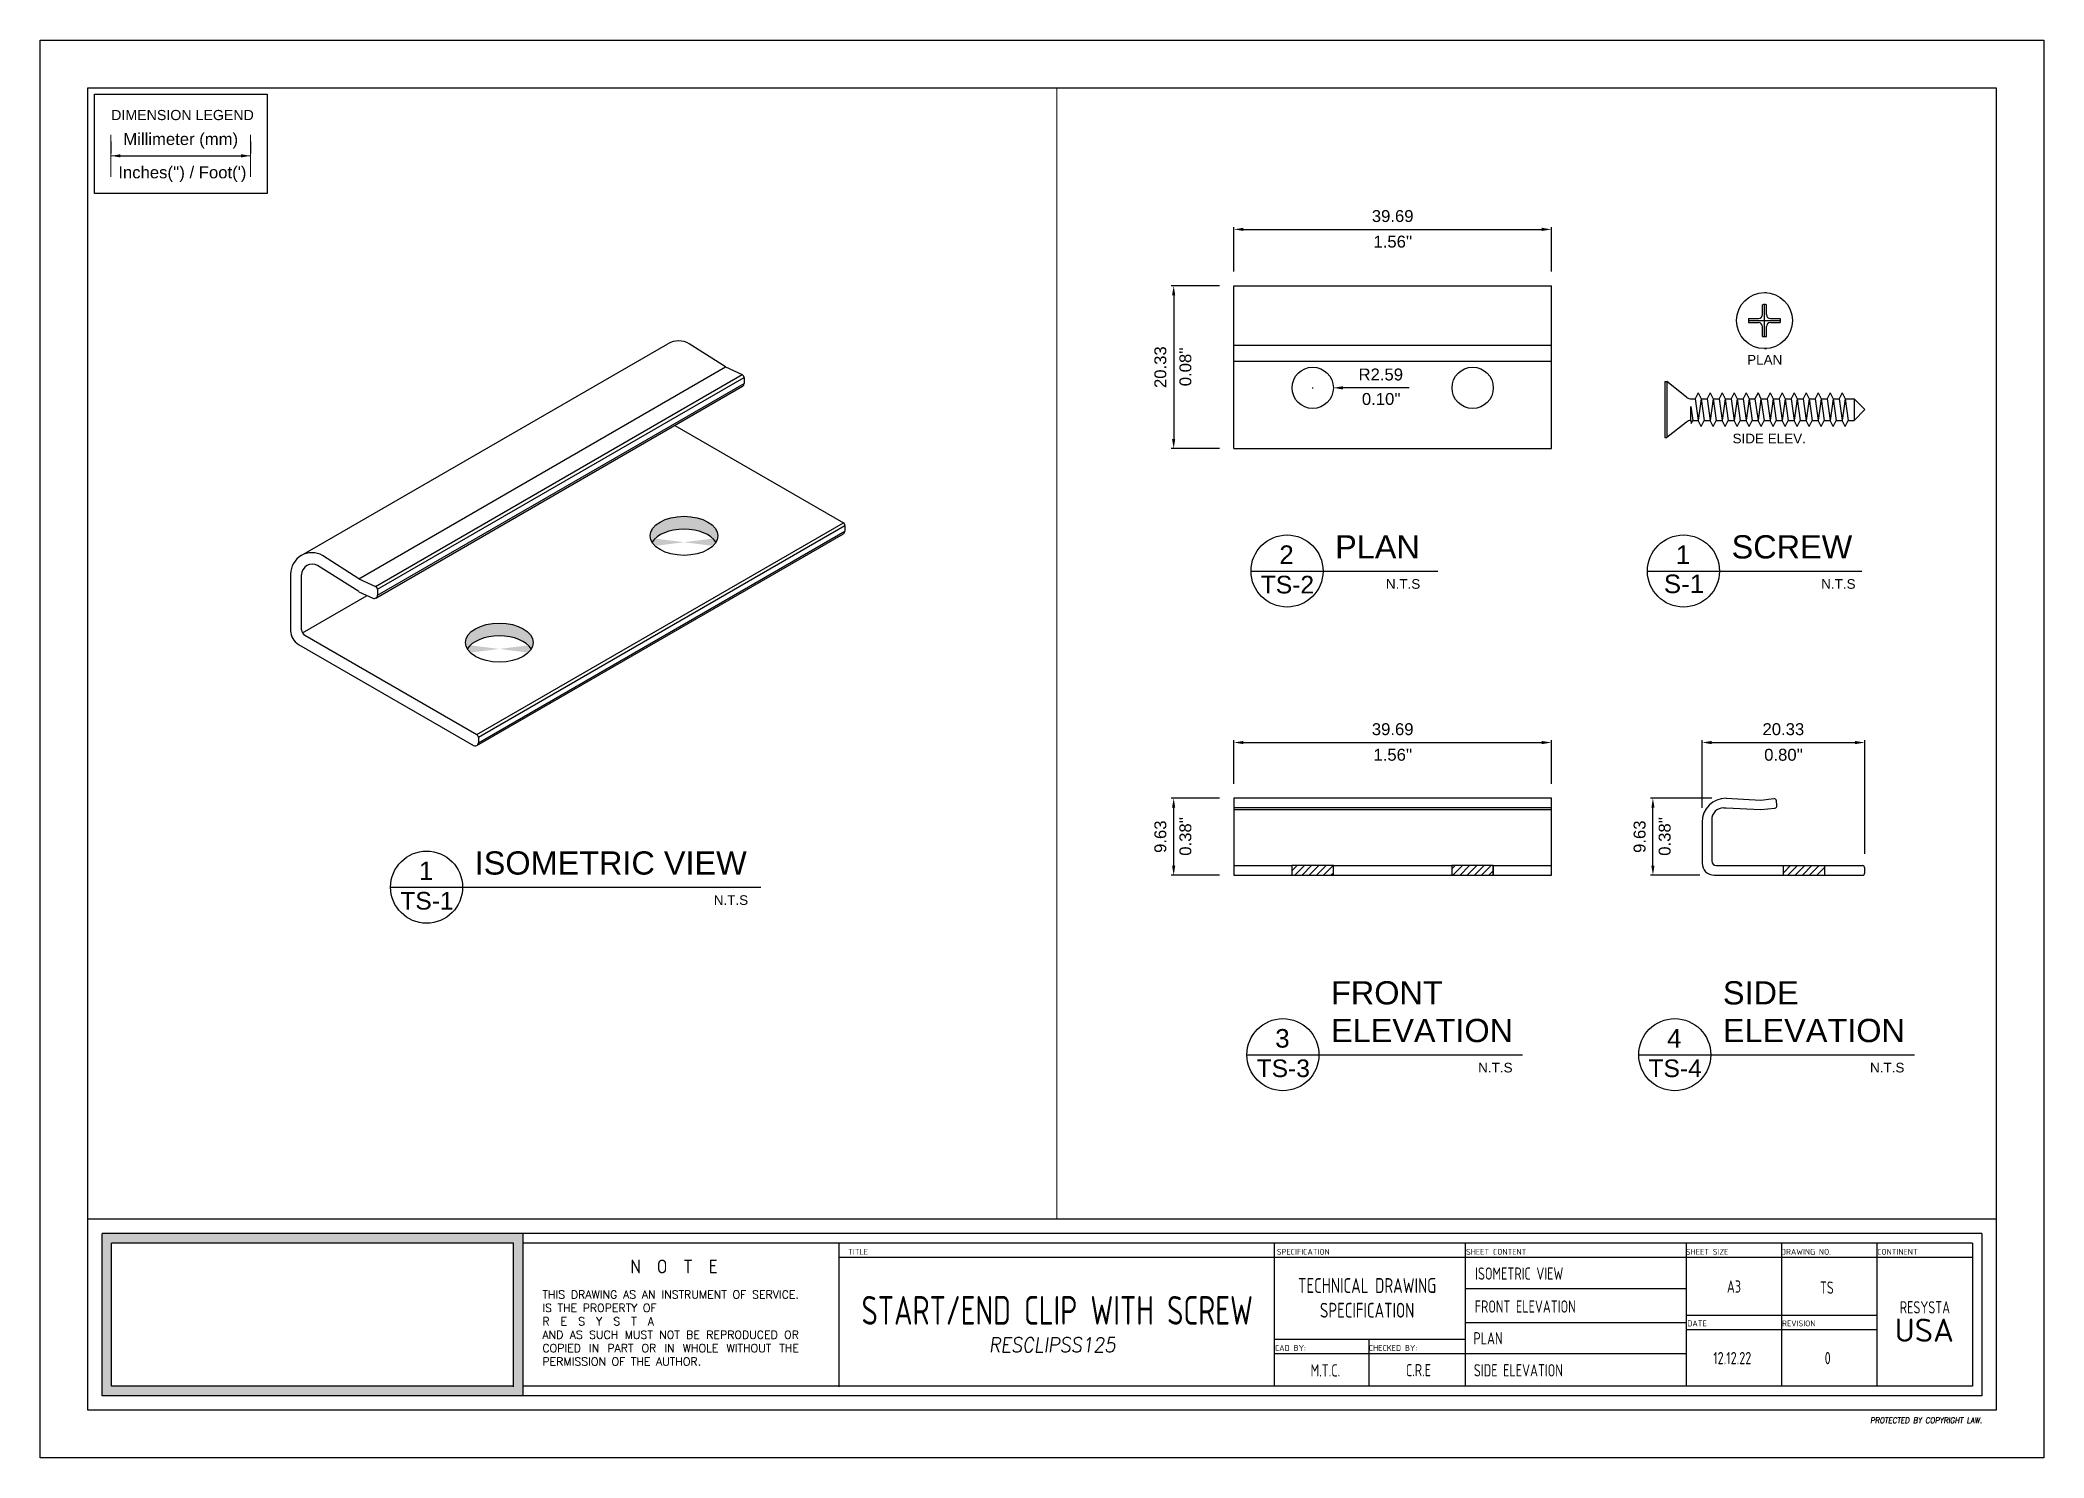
# Paper-space layout 'T4S' of a CAD drawing. Header units: millimetres. Extents: x -5 to 415, y -5 to 292.
# The model-space entities are those that its viewports show. They can reach past a viewport. Long polylines and large blocks are cut down to what shows.
import ezdxf

# ---------------------------------------------------------------- set-up
doc = ezdxf.new("R2010")
doc.units = ezdxf.units.MM
doc.layers.add('DIMENSION LEGEND', color=12, linetype='Continuous')
doc.layers.add('Text', color=3, linetype='Continuous', lineweight=13)
doc.layers.add('Wall', color=4, linetype='Continuous', lineweight=30)
doc.styles.add('ARIAL', font='simplex.shx')
doc.styles.get("Standard").update_dxf_attribs({"font": 'arial.ttf'})
doc.styles.add('x2$0$WSA-text', font='romans.shx', dxfattribs={"width": 0.8, "height": 150})
doc.dimstyles.get("Standard").update_dxf_attribs({"dimtxt": 2.5, "dimasz": 2, "dimexe": 0.5, "dimexo": 3, "dimgap": 1.5, "dimtad": 1, "dimzin": 0, "dimdsep": 46, "dimtxsty": 'Standard', "dimcen": 0.09, "dimclrd": 1, "dimclre": 1, "dimclrt": 3, "dimadec": 0, "dimazin": 0, "dimtfac": 1, "dimtix": 1, "dimtofl": 0, "dimtmove": 0, "dimatfit": 3, "dimfxl": 1, "dimtolj": 1, "dimtzin": 0, "dimarcsym": 1})

psp = doc.layouts.new('T4S')

# ---------------------------------------------------------------- texts
at = {"color": 3}
for s, height, p in [('PLAN', 2.0195, (352.798, 224.025)), ('SIDE ELEV.', 2.0195, (349.745, 207.536)), ('2', 3.887, (254.748, 182.264)), ('PLAN', 4.8656, (266.445, 183.418)), ('1', 3.887, (337.84, 182.264)), ('SCREW', 4.8656, (349.537, 183.418)), ('TS-2', 3.6929, (250.849, 176.09)), ('N.T.S  ', 2.0195, (277.082, 177.067)), ('S-1', 3.8873, (335.337, 176.157)), ('N.T.S', 2.0195, (368.319, 177.067)), ('ISOMETRIC VIEW', 4.86558, (86.099, 117.195)), ('1', 3.887, (74.402, 116.041)), ('TS-1', 3.6929, (70.502, 109.866)), ('N.T.S ', 2.0195, (136.202, 110.843)), ('FRONT', 4.8656, (265.58, 89.995)), ('SIDE', 4.8656, (347.714, 89.995)), ('3', 3.887, (253.883, 80.948)), ('ELEVATION', 4.8656, (265.58, 82.102)), ('4', 3.887, (336.018, 80.948)), ('ELEVATION', 4.8656, (347.714, 82.102)), ('TS-3', 3.6929, (249.983, 74.773)), ('N.T.S', 2.0195, (296.418, 75.75)), ('TS-4', 3.6929, (332.118, 74.773)), ('N.T.S', 2.0195, (378.552, 75.75))]:
    psp.add_text(s, height=height, dxfattribs=at).set_placement(p)
at = {"color": 3, "insert": (389.931, 21.747), "char_height": 4.86558, "width": 218.85329, "attachment_point": 5}
psp.add_mtext('{\\fISOCPEUR|b0|i0|c0|p34;USA}', dxfattribs=at)
at = {"layer": 'Text', "style": 'x2$0$WSA-text', "oblique": 8, "width": 0.9}
for s, height, p in [('RESCLIPSS125', 3.03455, (193.848, 17.174)), ('PROTECTED BY COPYRIGHT LAW.', 1.21014, (378.596, 2.275))]:
    psp.add_text(s, height=height, dxfattribs=at).set_placement(p)
at = {"layer": 'Text', "attachment_point": 5}
for s, insert, char_height, width, style in [('{\\Fisocp|c0;  TITLE}', (165.666, 38.174), 1.2288, 18.30692, 'ARIAL'), ('{\\Fisocp|c0; SPECIFICATION}', (259.362, 38.174), 1.2288, 18.30692, 'ARIAL'), ('{\\Fisocp|c0; SHEET CONTENT}', (299.798, 38.174), 1.2288, 18.30692, 'ARIAL'), ('{\\Fisocp|c0; SHEET SIZE}', (344.019, 38.174), 1.2288, 18.30692, 'ARIAL'), ('{\\Fisocp|c0; DRAWING NO.}', (364.714, 38.174), 1.2288, 18.30692, 'ARIAL'), ('{\\Fisocp|c0; CONTINENT}', (383.9, 38.174), 1.2288, 18.30692, 'ARIAL'), ('{\\Fisocp|c0;  N  O  T  E}', (126.221, 35.099), 2.89248, 43.09278, 'ARIAL'), ('{\\Fisocp|c0;ISOMETRIC VIEW}', (305.022, 33.617), 2.56727, 88.82689, 'x2$0$WSA-text'), ('\\pxqj;{\\W1;\\C2;THIS DRAWING AS AN INSTRUMENT OF SERVICE. IS THE PROPERTY OF\\P\\C3;R  E  S  Y  S  T  A\\P\\C2;AND AS SUCH MUST NOT BE REPRODUCED OR COPIED IN PART OR IN WHOLE WITHOUT THE PERMISSION OF THE AUTHOR. }', (129.407, 22.205), 1.683651, 58.25391, 'x2$0$WSA-text'), ('{\\Fisocp|c0;TECHNICAL DRAWING SPECIFICATION}', (273.148, 28.521), 3.1064, 44.0703, 'x2$0$WSA-text'), ('{\\Fisocp|c0;A3 }', (350.033, 30.904), 2.56727, 88.82689, 'x2$0$WSA-text'), ('{\\Fisocp|c0;TS}', (369.5, 30.678), 2.56727, 88.82689, 'x2$0$WSA-text'), ('{\\Fisocp|c0;START/END CLIP WITH SCREW}', (208.2, 25.908), 6.00902, 207.91062, 'x2$0$WSA-text'), ('{\\Fisocp|c0;FRONT ELEVATION}', (306.279, 26.71), 2.56727, 88.82689, 'x2$0$WSA-text'), ('{\\Fisocp|c0;RESYSTA}', (390.071, 26.542), 2.56727, 88.82689, 'x2$0$WSA-text'), ('{\\Fisocp|c0;PLAN}', (298.48, 20.058), 2.56727, 88.82689, 'x2$0$WSA-text'), ('{\\Fisocp|c0; DATE}', (341.884, 23.174), 1.2288, 18.30692, 'ARIAL'), ('{\\Fisocp|c0; REVISION}', (363.205, 23.174), 1.2288, 18.30692, 'ARIAL'), ('{\\Fisocp|c0; CAD BY:}', (256.676, 18.023), 1.2288, 18.30692, 'ARIAL'), ('{\\Fisocp|c0; CHECKED BY:}', (278.176, 18.023), 1.2288, 18.30692, 'ARIAL'), ('{\\Fisocp|c0;12.12.22}', (349.68, 15.904), 2.56727, 88.82689, 'x2$0$WSA-text'), ('{\\Fisocp|c0;0}', (369.68, 15.904), 2.56727, 88.82689, 'x2$0$WSA-text'), ('{\\Fisocp|c0;M.T.C.}', (264.398, 13.331), 2.56727, 88.82689, 'x2$0$WSA-text'), ('{\\Fisocp|c0;C.R.E}', (283.9, 13.382), 2.56727, 88.82689, 'x2$0$WSA-text'), ('{\\Fisocp|c0;SIDE ELEVATION}', (304.844, 13.348), 2.56727, 88.82689, 'x2$0$WSA-text')]:
    psp.add_mtext(s, dxfattribs=dict(at, insert=insert, char_height=char_height, width=width, style=style))
at = {"layer": 'Wall', "color": 5, "insert": (9.91, 277.372), "char_height": 2.12811, "width": 31.2307, "attachment_point": 1}
psp.add_mtext('{\\C3;DIMENSION LEGEND}', dxfattribs=at)
at = {"layer": 'Wall', "color": 3, "lineweight": 5, "char_height": 2.5, "attachment_point": 1}
for s, insert, width in [("Inches('') / Foot(')", (11.407, 265.547), 28.8109), ("1.56''", (274.476, 251.042), 8.84908), ("0.10''", (272.051, 218.076), 8.84908), ("1.56''", (274.476, 143.548), 8.84908), ("0.80''", (356.37, 143.548), 8.84908)]:
    psp.add_mtext(s, dxfattribs=dict(at, insert=insert, width=width))
at = {"layer": 'Wall', "color": 3, "lineweight": 5, "char_height": 2.5, "width": 8.84908, "attachment_point": 1, "rotation": 90}
for s, insert in [("0.08''", (233.799, 219.497)), ("0.38''", (233.799, 121.139)), ("0.38''", (334.251, 121.139))]:
    psp.add_mtext(s, dxfattribs=dict(at, insert=insert))

msp = doc.modelspace()

# ---------------------------------------------------------------- blocks, each defined once
blk = doc.blocks.new('*D109')
at = {"layer": 'Defpoints', "color": 0, "transparency": 16777216}
for p in [(311.76, 252.35), (245.23, 240.53), (311.76, 240.53)]:
    blk.add_point(p, dxfattribs=at)
at = {"layer": 'Wall', "color": 1, "lineweight": -2, "transparency": 16777216}
for p, q in [((245.23, 243.53), (245.23, 252.85)), ((247.23, 252.35), (309.76, 252.35)), ((311.76, 243.53), (311.76, 252.85))]:
    blk.add_line(p, q, dxfattribs=at)
at = {"layer": 'Wall', "color": 1, "transparency": 16777216}
for points in [[(247.23, 252.69), (247.23, 252.02), (245.23, 252.35)], [(309.76, 252.69), (309.76, 252.02), (311.76, 252.35)]]:
    blk.add_solid(points, dxfattribs=at)
at = {"layer": 'Wall', "color": 3, "transparency": 16777216, "insert": (278.5, 255.13), "char_height": 2.5, "attachment_point": 5}
blk.add_mtext('\\A1;39.69', dxfattribs=at)
blk = doc.blocks.new('*D110')
at = {"layer": 'Defpoints', "color": 0, "transparency": 16777216}
for p in [(245.23, 240.53), (232.6, 206.45), (245.23, 206.45)]:
    blk.add_point(p, dxfattribs=at)
at = {"layer": 'Wall', "color": 1, "lineweight": -2, "transparency": 16777216}
for p, q in [((242.23, 240.53), (232.1, 240.53)), ((232.6, 238.53), (232.6, 208.45)), ((242.23, 206.45), (232.1, 206.45))]:
    blk.add_line(p, q, dxfattribs=at)
at = {"layer": 'Wall', "color": 1, "transparency": 16777216}
for points in [[(232.26, 238.53), (232.93, 238.53), (232.6, 240.53)], [(232.26, 208.45), (232.93, 208.45), (232.6, 206.45)]]:
    blk.add_solid(points, dxfattribs=at)
at = {"layer": 'Wall', "color": 3, "transparency": 16777216, "insert": (229.82, 223.49), "char_height": 2.5, "attachment_point": 5, "rotation": 90}
blk.add_mtext('\\A1;20.33', dxfattribs=at)
blk = doc.blocks.new('*D111')
at = {"layer": 'Defpoints', "color": 0, "transparency": 16777216}
for p in [(261.74, 219.16), (266.07, 219.16)]:
    blk.add_point(p, dxfattribs=at)
at = {"layer": 'Wall', "color": 1, "lineweight": -2, "transparency": 16777216}
for p, q in [((261.65, 219.16), (261.83, 219.16)), ((261.74, 219.07), (261.74, 219.25)), ((281.96, 219.16), (268.07, 219.16))]:
    blk.add_line(p, q, dxfattribs=at)
at = {"layer": 'Wall', "color": 1, "transparency": 16777216}
blk.add_solid([(268.07, 219.5), (268.07, 218.83), (266.07, 219.16)], dxfattribs=at)
at = {"layer": 'Wall', "color": 3, "transparency": 16777216, "insert": (276.01, 221.94), "char_height": 2.5, "attachment_point": 5}
blk.add_mtext('\\A1;R2.59', dxfattribs=at)
blk = doc.blocks.new('*D113')
at = {"layer": 'Defpoints', "color": 0, "transparency": 16777216}
for p in [(232.6, 133.2), (245.23, 133.2), (245.23, 117.06)]:
    blk.add_point(p, dxfattribs=at)
at = {"layer": 'Wall', "color": 1, "lineweight": -2, "transparency": 16777216}
for p, q in [((242.23, 133.2), (232.1, 133.2)), ((232.6, 119.06), (232.6, 131.2)), ((242.23, 117.06), (232.1, 117.06))]:
    blk.add_line(p, q, dxfattribs=at)
at = {"layer": 'Wall', "color": 1, "transparency": 16777216}
for points in [[(232.26, 131.2), (232.93, 131.2), (232.6, 133.2)], [(232.26, 119.06), (232.93, 119.06), (232.6, 117.06)]]:
    blk.add_solid(points, dxfattribs=at)
at = {"layer": 'Wall', "color": 3, "transparency": 16777216, "insert": (229.82, 125.13), "char_height": 2.5, "attachment_point": 5, "rotation": 90}
blk.add_mtext('\\A1;9.63', dxfattribs=at)
blk = doc.blocks.new('*D115')
at = {"layer": 'Defpoints', "color": 0, "transparency": 16777216}
for p in [(377.43, 144.86), (343.35, 128.17), (377.43, 118.57)]:
    blk.add_point(p, dxfattribs=at)
at = {"layer": 'Wall', "color": 1, "lineweight": -2, "transparency": 16777216}
for p, q in [((343.35, 131.17), (343.35, 145.36)), ((345.35, 144.86), (375.43, 144.86)), ((377.43, 121.57), (377.43, 145.36))]:
    blk.add_line(p, q, dxfattribs=at)
at = {"layer": 'Wall', "color": 1, "transparency": 16777216}
for points in [[(345.35, 145.19), (345.35, 144.52), (343.35, 144.86)], [(375.43, 145.19), (375.43, 144.52), (377.43, 144.86)]]:
    blk.add_solid(points, dxfattribs=at)
at = {"layer": 'Wall', "color": 3, "transparency": 16777216, "insert": (360.39, 147.64), "char_height": 2.5, "attachment_point": 5}
blk.add_mtext('\\A1;20.33', dxfattribs=at)
blk = doc.blocks.new('*D117')
at = {"layer": 'Defpoints', "color": 0, "transparency": 16777216}
for p in [(333.05, 133.2), (348.38, 133.2), (345.87, 117.06)]:
    blk.add_point(p, dxfattribs=at)
at = {"layer": 'Wall', "color": 1, "lineweight": -2, "transparency": 16777216}
for p, q in [((345.38, 133.2), (332.55, 133.2)), ((333.05, 119.06), (333.05, 131.2)), ((342.87, 117.06), (332.55, 117.06))]:
    blk.add_line(p, q, dxfattribs=at)
at = {"layer": 'Wall', "color": 1, "transparency": 16777216}
for points in [[(332.72, 131.2), (333.38, 131.2), (333.05, 133.2)], [(332.72, 119.06), (333.38, 119.06), (333.05, 117.06)]]:
    blk.add_solid(points, dxfattribs=at)
at = {"layer": 'Wall', "color": 3, "transparency": 16777216, "insert": (330.27, 125.13), "char_height": 2.5, "attachment_point": 5, "rotation": 90}
blk.add_mtext('\\A1;9.63', dxfattribs=at)
blk = doc.blocks.new('*D118')
at = {"layer": 'Defpoints', "color": 0, "transparency": 16777216}
for p in [(311.76, 144.86), (245.23, 133.2), (311.76, 133.2)]:
    blk.add_point(p, dxfattribs=at)
at = {"layer": 'Wall', "color": 1, "lineweight": -2, "transparency": 16777216}
for p, q in [((245.23, 136.2), (245.23, 145.36)), ((247.23, 144.86), (309.76, 144.86)), ((311.76, 136.2), (311.76, 145.36))]:
    blk.add_line(p, q, dxfattribs=at)
at = {"layer": 'Wall', "color": 1, "transparency": 16777216}
for points in [[(247.23, 145.19), (247.23, 144.52), (245.23, 144.86)], [(309.76, 145.19), (309.76, 144.52), (311.76, 144.86)]]:
    blk.add_solid(points, dxfattribs=at)
at = {"layer": 'Wall', "color": 3, "transparency": 16777216, "insert": (278.5, 147.64), "char_height": 2.5, "attachment_point": 5}
blk.add_mtext('\\A1;39.69', dxfattribs=at)
blk = doc.blocks.new('*D122')
at = {"layer": 'Defpoints', "color": 0, "transparency": 16777216}
for p in [(9.83, 267.76), (39.13, 267.76), (39.13, 267.76)]:
    blk.add_point(p, dxfattribs=at)
at = {"layer": 'Wall', "color": 1, "lineweight": -2, "transparency": 16777216}
for p, q in [((9.83, 270.76), (9.83, 268.26)), ((39.13, 270.76), (39.13, 268.26)), ((11.83, 267.76), (37.13, 267.76))]:
    blk.add_line(p, q, dxfattribs=at)
at = {"layer": 'Wall', "color": 1, "transparency": 16777216}
for points in [[(11.83, 268.09), (11.83, 267.43), (9.83, 267.76)], [(37.13, 268.09), (37.13, 267.43), (39.13, 267.76)]]:
    blk.add_solid(points, dxfattribs=at)
at = {"layer": 'Wall', "color": 3, "lineweight": 5, "transparency": 16777216, "insert": (24.48, 270.9), "char_height": 2.5, "attachment_point": 5}
blk.add_mtext('\\A1;Millimeter (mm)', dxfattribs=at)

# ---------------------------------------------------------------- dimensions: what is measured, and where the dimension line sits
at = {"layer": 'Wall', "color": 1, "lineweight": 5}
dim = psp.add_linear_dim(base=(39.127, 267.76), p1=(9.829, 267.76), p2=(39.127, 267.76), text='Millimeter (mm)', dimstyle='Standard', override={"dimpost": '\\X'}, dxfattribs=at)
dim.commit()
dim.dimension.update_dxf_attribs({"geometry": '*D122', "text_midpoint": (24.478, 270.899)})
at = {"layer": 'Wall', "color": 4}
for base, p1, p2, picture, middle in [((311.765, 252.352), (245.232, 240.527), (311.765, 240.527), '*D109', (278.499, 255.129)), ((311.765, 144.858), (245.232, 133.2), (311.765, 133.2), '*D118', (278.499, 147.636)), ((377.432, 144.858), (343.353, 128.171), (377.432, 118.566), '*D115', (360.392, 147.636))]:
    dim = psp.add_linear_dim(base=base, p1=p1, p2=p2, dimstyle='Standard', override={"dimlfac": -0.596553, "dimpost": '\\X'}, dxfattribs=at)
    dim.commit()
    dim.dimension.update_dxf_attribs({"geometry": picture, "text_midpoint": middle})
for base, p1, p2, picture, middle in [((232.598, 206.448), (245.232, 240.527), (245.232, 206.448), '*D110', (229.821, 223.487)), ((232.598, 133.2), (245.232, 117.057), (245.232, 133.2), '*D113', (229.821, 125.129))]:
    dim = psp.add_linear_dim(base=base, p1=p1, p2=p2, angle=90, dimstyle='Standard', override={"dimlfac": -0.596553, "dimpost": '\\X'}, dxfattribs=at)
    dim.commit()
    dim.dimension.update_dxf_attribs({"geometry": picture, "text_midpoint": middle})
dim = psp.add_radius_dim(center=(261.736, 219.163), mpoint=(266.069, 219.163), dimstyle='Standard', override={"dimlfac": -0.596553, "dimpost": '\\X'}, dxfattribs=at)
dim.commit()
dim.dimension.update_dxf_attribs({"geometry": '*D111', "text_midpoint": (276.015, 221.939)})
dim = psp.add_linear_dim(base=(333.049, 133.2), p1=(345.867, 117.057), p2=(348.382, 133.2), angle=90, dimstyle='Standard', override={"dimlfac": -0.596553, "dimpost": '\\X'}, dxfattribs=at)
dim.commit()
dim.dimension.update_dxf_attribs({"geometry": '*D117', "text_midpoint": (333.049, 125.129), "dimtype": 160})

# ---------------------------------------------------------------- hatches: boundary and pattern name
at = {"layer": 'Wall'}
h = msp.add_hatch(color=2, dxfattribs=at)
h.dxf.hatch_style = 1
edge = h.paths.add_edge_path()
edge.add_ellipse((12812.1, -5746.17), major_axis=(-3.17, 0), ratio=0.57735, start_angle=199.1626, end_angle=340.8374, ccw=False)
edge.add_ellipse((12812.1, -5744.97), major_axis=(-3.17, 0), ratio=0.57735, start_angle=160.8374, end_angle=379.1626)
edge = h.paths.add_edge_path()
edge.add_ellipse((12829.42, -5736.17), major_axis=(-3.17, 0), ratio=0.57735, start_angle=199.1626, end_angle=340.8374, ccw=False)
edge.add_ellipse((12829.42, -5734.97), major_axis=(-3.17, 0), ratio=0.57735, start_angle=160.8374, end_angle=379.1626)
h = msp.add_hatch(dxfattribs=at)
h.set_pattern_fill('ANSI31', color=2, scale=0.2)
h.set_pattern_definition([(45, (-3.5202, -22.32775), (-0.449012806, 0.449012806), [])])
h.paths.add_polyline_path([(12918.37, -5770.71), (12918.37, -5769.51), (12913.2, -5769.51), (12913.2, -5770.71)])
h.paths.add_polyline_path([(12938.37, -5770.71), (12938.37, -5769.51), (12933.2, -5769.51), (12933.2, -5770.71)])
h = msp.add_hatch(dxfattribs=at)
h.set_pattern_fill('ANSI31', color=2, scale=0.2)
h.set_pattern_definition([(45, (-37.9513, -22.32775), (-0.449012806, 0.449012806), [])])
h.paths.add_polyline_path([(12979.81, -5770.71), (12979.81, -5769.51), (12974.64, -5769.51), (12974.64, -5770.71)])

# ---------------------------------------------------------------- linework, layer by layer
at = {"layer": 'Wall', "color": 4}
for p, q in [((12905.94, -5717.38), (12905.94, -5697.05)), ((12905.94, -5697.05), (12945.63, -5697.05)), ((12945.63, -5717.38), (12945.63, -5697.05)), ((12905.94, -5704.45), (12945.63, -5704.45)), ((12905.94, -5706.45), (12945.63, -5706.45)), ((12962.54, -5710.96), (12960.06, -5709.02)), ((12963.98, -5710.42), (12963.61, -5711.17)), ((12963.98, -5710.42), (12964.36, -5711.17)), ((12965.48, -5710.42), (12965.11, -5711.17)), ((12965.48, -5710.42), (12965.86, -5711.17)), ((12966.98, -5710.42), (12966.61, -5711.17)), ((12966.98, -5710.42), (12967.36, -5711.17)), ((12968.48, -5710.42), (12968.11, -5711.17)), ((12968.48, -5710.42), (12968.86, -5711.17)), ((12969.98, -5710.42), (12969.61, -5711.17)), ((12969.98, -5710.42), (12970.36, -5711.17)), ((12971.47, -5710.42), (12971.09, -5711.17)), ((12971.47, -5710.42), (12971.84, -5711.17)), ((12972.98, -5710.42), (12972.61, -5711.17)), ((12972.98, -5710.42), (12973.36, -5711.17)), ((12974.48, -5710.42), (12974.11, -5711.17)), ((12974.48, -5710.42), (12974.86, -5711.17)), ((12975.98, -5710.42), (12975.61, -5711.17)), ((12975.98, -5710.42), (12976.36, -5711.17)), ((12977.48, -5710.42), (12977.11, -5711.17)), ((12977.48, -5710.42), (12977.86, -5711.17)), ((12978.98, -5710.42), (12978.61, -5711.17)), ((12978.98, -5710.42), (12979.36, -5711.17)), ((12980.48, -5710.42), (12980.11, -5711.17)), ((12980.48, -5710.42), (12980.86, -5711.17)), ((12981.98, -5710.42), (12981.61, -5711.17)), ((12981.98, -5710.42), (12982.36, -5711.17)), ((12963.07, -5712.15), (12963.31, -5713.87)), ((12963.07, -5713.87), (12963.07, -5712.15)), ((12963.15, -5711.17), (12963.61, -5711.17)), ((12963.61, -5711.17), (12963.98, -5713.87)), ((12964.36, -5711.17), (12963.98, -5713.87)), ((12964.36, -5711.17), (12965.11, -5711.17)), ((12964.36, -5711.17), (12964.73, -5713.87)), ((12965.11, -5711.17), (12965.48, -5713.87)), ((12965.86, -5711.17), (12965.48, -5713.87)), ((12965.86, -5711.17), (12966.61, -5711.17)), ((12965.86, -5711.17), (12966.23, -5713.87)), ((12966.61, -5711.17), (12966.98, -5713.87)), ((12967.36, -5711.17), (12966.98, -5713.87)), ((12967.36, -5711.17), (12968.11, -5711.17)), ((12967.36, -5711.17), (12967.73, -5713.87)), ((12968.11, -5711.17), (12968.48, -5713.87)), ((12968.86, -5711.17), (12968.48, -5713.87)), ((12968.86, -5711.17), (12969.61, -5711.17)), ((12968.86, -5711.17), (12969.23, -5713.87)), ((12969.61, -5711.17), (12969.98, -5713.87)), ((12970.36, -5711.17), (12969.98, -5713.87)), ((12970.36, -5711.17), (12971.09, -5711.17)), ((12970.36, -5711.17), (12970.73, -5713.87)), ((12971.09, -5711.17), (12971.47, -5713.87)), ((12971.84, -5711.17), (12971.47, -5713.87)), ((12971.84, -5711.17), (12972.61, -5711.17)), ((12971.84, -5711.17), (12972.22, -5713.87)), ((12972.61, -5711.17), (12972.98, -5713.87)), ((12973.36, -5711.17), (12972.98, -5713.87)), ((12973.36, -5711.17), (12974.11, -5711.17)), ((12973.36, -5711.17), (12973.73, -5713.87)), ((12974.11, -5711.17), (12974.48, -5713.87)), ((12974.86, -5711.17), (12974.48, -5713.87)), ((12974.86, -5711.17), (12975.61, -5711.17)), ((12974.86, -5711.17), (12975.23, -5713.87)), ((12975.61, -5711.17), (12975.98, -5713.87)), ((12976.36, -5711.17), (12975.98, -5713.87)), ((12976.36, -5711.17), (12977.11, -5711.17)), ((12976.36, -5711.17), (12976.73, -5713.87)), ((12977.11, -5711.17), (12977.48, -5713.87)), ((12977.86, -5711.17), (12977.48, -5713.87)), ((12977.86, -5711.17), (12978.61, -5711.17)), ((12977.86, -5711.17), (12978.23, -5713.87)), ((12978.61, -5711.17), (12978.98, -5713.87)), ((12979.36, -5711.17), (12978.98, -5713.87)), ((12979.36, -5711.17), (12980.11, -5711.17)), ((12979.36, -5711.17), (12979.73, -5713.87)), ((12980.11, -5711.17), (12980.48, -5713.87)), ((12980.86, -5711.17), (12980.48, -5713.87)), ((12980.86, -5711.17), (12981.61, -5711.17)), ((12980.86, -5711.17), (12981.23, -5713.87)), ((12981.61, -5711.17), (12981.98, -5713.87)), ((12982.36, -5711.17), (12981.98, -5713.87)), ((12982.36, -5711.17), (12983.48, -5711.17)), ((12982.36, -5711.17), (12982.73, -5713.87)), ((12983.48, -5711.17), (12983.48, -5713.87)), ((12984.81, -5712.52), (12983.48, -5711.17)), ((12983.48, -5711.17), (12983.48, -5713.87)), ((12984.81, -5712.52), (12983.48, -5713.87)), ((12962.54, -5714.08), (12960.06, -5716.02)), ((12963.07, -5713.87), (12963.12, -5714.25)), ((12963.12, -5714.25), (12963.31, -5713.87)), ((12963.31, -5713.87), (12963.98, -5713.87)), ((12964.36, -5714.62), (12963.98, -5713.87)), ((12964.36, -5714.62), (12964.73, -5713.87)), ((12964.73, -5713.87), (12965.48, -5713.87)), ((12965.86, -5714.62), (12965.48, -5713.87)), ((12965.86, -5714.62), (12966.23, -5713.87)), ((12966.23, -5713.87), (12966.98, -5713.87)), ((12967.36, -5714.62), (12966.98, -5713.87)), ((12967.36, -5714.62), (12967.73, -5713.87)), ((12967.73, -5713.87), (12968.48, -5713.87)), ((12968.86, -5714.62), (12968.48, -5713.87)), ((12968.86, -5714.62), (12969.23, -5713.87)), ((12969.23, -5713.87), (12969.98, -5713.87)), ((12970.36, -5714.62), (12969.98, -5713.87)), ((12970.36, -5714.62), (12970.73, -5713.87)), ((12970.73, -5713.87), (12971.48, -5713.87)), ((12971.86, -5714.62), (12971.48, -5713.87)), ((12971.86, -5714.62), (12972.23, -5713.87)), ((12972.22, -5713.87), (12972.98, -5713.87)), ((12973.36, -5714.62), (12972.98, -5713.87)), ((12973.36, -5714.62), (12973.73, -5713.87)), ((12973.73, -5713.87), (12974.48, -5713.87)), ((12974.86, -5714.62), (12974.48, -5713.87)), ((12974.86, -5714.62), (12975.23, -5713.87)), ((12975.23, -5713.87), (12975.98, -5713.87)), ((12976.36, -5714.62), (12975.98, -5713.87)), ((12976.36, -5714.62), (12976.73, -5713.87)), ((12976.73, -5713.87), (12977.48, -5713.87)), ((12977.86, -5714.62), (12977.48, -5713.87)), ((12977.86, -5714.62), (12978.23, -5713.87)), ((12978.23, -5713.87), (12978.98, -5713.87)), ((12979.36, -5714.62), (12978.98, -5713.87)), ((12979.36, -5714.62), (12979.73, -5713.87)), ((12979.73, -5713.87), (12980.48, -5713.87)), ((12980.86, -5714.62), (12980.48, -5713.87)), ((12980.86, -5714.62), (12981.23, -5713.87)), ((12981.23, -5713.87), (12981.98, -5713.87)), ((12982.36, -5714.62), (12981.98, -5713.87)), ((12982.36, -5714.62), (12982.73, -5713.87)), ((12982.73, -5713.87), (12983.48, -5713.87)), ((12793.54, -5736.82), (12827.91, -5716.97)), ((12833.32, -5719.14), (12829.91, -5716.97)), ((12905.94, -5717.38), (12945.63, -5717.38)), ((12798.94, -5738.99), (12833.32, -5719.14)), ((12800.5, -5739.71), (12834.87, -5719.86)), ((12800.68, -5739.98), (12835.05, -5720.13)), ((12833.32, -5719.14), (12834.87, -5719.86)), ((12835.05, -5720.13), (12835.05, -5720.7)), ((12800.54, -5740.8), (12834.91, -5720.95)), ((12800.68, -5740.54), (12835.05, -5720.7)), ((12828.55, -5724.62), (12844.36, -5733.75)), ((12809.99, -5753.59), (12844.36, -5733.75)), ((12809.99, -5754.62), (12844.36, -5734.78)), ((12810.14, -5753.85), (12844.51, -5734.01)), ((12810.14, -5754.36), (12844.51, -5734.52)), ((12844.51, -5734.01), (12844.51, -5734.52)), ((12798.94, -5738.99), (12795.54, -5736.82)), ((12792.54, -5738.55), (12792.54, -5743.85)), ((12793.57, -5743.77), (12793.57, -5738.62)), ((12798.92, -5740.2), (12795.07, -5737.75)), ((12798.94, -5738.99), (12800.5, -5739.71)), ((12793.66, -5744.07), (12799.72, -5740.57)), ((12798.94, -5740.22), (12800.25, -5740.82)), ((12800.68, -5739.98), (12800.68, -5740.54)), ((12793.87, -5744.29), (12809.99, -5753.59)), ((12793.29, -5745.15), (12809.69, -5754.62)), ((12810.14, -5753.85), (12810.14, -5754.36)), ((12905.94, -5761.08), (12905.94, -5770.71)), ((12945.63, -5761.08), (12905.94, -5761.08)), ((12945.63, -5770.71), (12945.63, -5761.08)), ((12967.48, -5761.08), (12971.83, -5761.31)), ((12971.83, -5761.31), (12973.44, -5761.13)), ((12973.84, -5761.98), (12973.77, -5761.39)), ((12945.63, -5762.28), (12905.94, -5762.28)), ((12905.94, -5762.51), (12945.63, -5762.51)), ((12967.18, -5762.28), (12967.48, -5762.28)), ((12967.48, -5762.28), (12971.83, -5762.51)), ((12971.83, -5762.51), (12973.58, -5762.31)), ((12964.48, -5764.08), (12964.48, -5769.21)), ((12965.68, -5763.78), (12965.68, -5768.91)), ((12905.94, -5769.51), (12913.2, -5769.51)), ((12905.94, -5770.71), (12913.2, -5770.71)), ((12918.37, -5769.51), (12933.2, -5769.51)), ((12918.37, -5770.71), (12933.2, -5770.71)), ((12933.2, -5769.51), (12933.2, -5770.71)), ((12938.37, -5769.51), (12945.63, -5769.51)), ((12938.37, -5769.51), (12938.37, -5770.71)), ((12938.37, -5770.71), (12945.63, -5770.71)), ((12965.98, -5770.71), (12974.64, -5770.71)), ((12966.28, -5769.51), (12974.64, -5769.51)), ((12979.81, -5769.51), (12984.51, -5769.51)), ((12979.81, -5770.71), (12984.51, -5770.71)), ((12984.81, -5770.41), (12984.81, -5769.81))]:
    msp.add_line(p, q, dxfattribs=at)
at = {"layer": 'Wall'}
for p, q in [((12972.03, -5697.91), (12972.03, -5697.9)), ((12972.03, -5700.65), (12972.03, -5699.42)), ((12972.28, -5697.9), (12972.53, -5697.9)), ((12972.28, -5703.4), (12972.28, -5699.4)), ((12972.53, -5697.91), (12972.53, -5697.9)), ((12972.53, -5700.65), (12972.53, -5699.42)), ((12968.78, -5701.15), (12968.78, -5701.15)), ((12970.28, -5701.4), (12974.28, -5701.4)), ((12970.29, -5701.15), (12971.53, -5701.15)), ((12973.03, -5701.15), (12974.26, -5701.15)), ((12975.77, -5701.15), (12975.78, -5701.15)), ((12968.78, -5701.65), (12968.78, -5701.65)), ((12970.29, -5701.65), (12971.53, -5701.65)), ((12972.03, -5703.39), (12972.03, -5702.15)), ((12972.53, -5703.39), (12972.53, -5702.15)), ((12973.03, -5701.65), (12974.26, -5701.65)), ((12975.77, -5701.65), (12975.78, -5701.65)), ((12972.03, -5704.9), (12972.03, -5704.89)), ((12972.28, -5704.9), (12972.53, -5704.9)), ((12972.53, -5704.9), (12972.53, -5704.89)), ((12959.81, -5709.02), (12960.06, -5709.02)), ((12959.81, -5709.02), (12959.81, -5716.02)), ((12960.06, -5709.02), (12960.06, -5716.02)), ((12959.81, -5716.02), (12960.06, -5716.02))]:
    msp.add_line(p, q, dxfattribs=at)
at = {"layer": 'Wall', "color": 2}
for p, q in [((12974.64, -5770.71), (12974.64, -5769.51)), ((12974.64, -5769.51), (12979.81, -5769.51)), ((12974.64, -5770.71), (12979.81, -5770.71)), ((12979.81, -5770.71), (12979.81, -5769.51))]:
    msp.add_line(p, q, dxfattribs=at)
for points in [[(12913.2, -5770.71), (12918.37, -5770.71), (12918.37, -5769.51), (12913.2, -5769.51)], [(12933.2, -5770.71), (12938.37, -5770.71), (12938.37, -5769.51), (12933.2, -5769.51)]]:
    msp.add_lwpolyline(points, close=True, dxfattribs=at)
at = {"layer": 'Wall'}
msp.add_circle((12972.28, -5701.4), 3.5, dxfattribs=at)
at = {"layer": 'Wall', "color": 4}
for centre in [(12915.79, -5709.8), (12935.79, -5709.8)]:
    msp.add_circle(centre, 2.58, dxfattribs=at)
at = {"layer": 'Wall'}
for centre, radius, start, end in [((12972.28, -5701.4), 2, 82.8192, 97.1808), ((12972.28, -5701.4), 2, 172.8192, 187.1808), ((12971.53, -5700.65), 0.5, 270, 0), ((12973.03, -5700.65), 0.5, 180, 270), ((12972.28, -5701.4), 2, 352.8192, 7.1808), ((12971.53, -5702.15), 0.5, 360, 90), ((12973.03, -5702.15), 0.5, 90, 180), ((12972.28, -5701.4), 2, 262.8192, 277.1808)]:
    msp.add_arc(centre, radius, start, end, dxfattribs=at)
at = {"layer": 'Wall', "color": 4}
for centre, radius, start, end in [((12963.15, -5710.17), 1, 231.9811, 270), ((12963.15, -5714.87), 1, 94.7961, 128.0189), ((12828.91, -5718.7), 2, 60, 120), ((12834.75, -5720.13), 0.3, 0, 65.311), ((12834.75, -5720.7), 0.3, 302.6555, 0), ((12844.21, -5734.01), 0.3, 0, 60), ((12844.21, -5734.52), 0.3, 300, 0), ((12794.54, -5738.55), 2, 60, 180), ((12794.57, -5738.62), 1, 60, 180), ((12800.38, -5740.54), 0.3, 245.311, 0), ((12800.38, -5739.98), 0.3, 0, 65.311), ((12794.04, -5743.85), 1.5, 180, 240), ((12794.17, -5743.77), 0.6, 180, 240), ((12809.84, -5753.85), 0.3, 0, 60), ((12809.84, -5754.36), 0.3, 240, 0), ((12967.48, -5764.08), 3, 90, 180), ((12973.48, -5761.43), 0.3, 6.6045, 96.4015), ((12967.18, -5763.78), 1.5, 90, 180), ((12973.54, -5762.02), 0.3, 276.4015, 6.6045), ((12966.28, -5768.91), 0.6, 180, 270), ((12965.98, -5769.21), 1.5, 180, 270), ((12984.51, -5769.81), 0.3, 0, 90), ((12984.51, -5770.41), 0.3, 270, 0)]:
    msp.add_arc(centre, radius, start, end, dxfattribs=at)
for centre in [(12829.42, -5734.97), (12812.1, -5744.97)]:
    msp.add_ellipse(centre, major_axis=(-3.17, 0), ratio=0.57735, dxfattribs=at)
for centre in [(12829.42, -5736.17), (12812.1, -5746.17)]:
    msp.add_ellipse(centre, major_axis=(-3.17, 0), ratio=0.57735, start_param=3.476044, end_param=5.948734, dxfattribs=at)

# ---------------------------------------------------------------- hatches: boundary and pattern name
at = {"layer": 'Wall', "transparency": 33554636}
h = psp.add_hatch(color=3, dxfattribs=at)
h.dxf.hatch_style = 1
h.paths.add_polyline_path([(8.001, 42.003), (8.001, 8.003), (96.232, 8.003), (96.232, 42.003)])
h.paths.add_polyline_path([(94.232, 40.003), (94.232, 10.003), (10.001, 10.003), (10.001, 40.003)], flags=16)

# ---------------------------------------------------------------- linework, layer by layer
at = {"color": 1}
for p, q in [((248.813, 180.784), (287.964, 180.784)), ((331.905, 180.784), (376.815, 180.784)), ((68.467, 114.561), (146.045, 114.561)), ((247.948, 79.467), (305.714, 79.467)), ((330.082, 79.467), (387.848, 79.467))]:
    psp.add_line(p, q, dxfattribs=at)
for centre in [(256.361, 180.784), (339.453, 180.784), (76.015, 114.561), (255.496, 79.467), (337.63, 79.467)]:
    psp.add_circle(centre, 7.548, dxfattribs=at)
at = {"layer": 'DIMENSION LEGEND', "color": 20}
psp.add_lwpolyline([(6.406, 280.67), (42.613, 280.67), (42.613, 259.885), (6.406, 259.885)], close=True, dxfattribs=at)
at = {"layer": 'Wall', "color": 1, "lineweight": 5}
for p, q in [((9.829, 263.331), (9.829, 272.188)), ((39.127, 263.331), (39.127, 272.188)), ((9.829, 267.76), (39.127, 267.76))]:
    psp.add_line(p, q, dxfattribs=at)
at = {"layer": 'Wall', "color": 1}
for p, q in [((405.001, 45.003), (5.001, 45.003)), ((340.001, 37.003), (162.482, 37.003)), ((400.001, 37.003), (340.001, 37.003)), ((293.751, 30.471), (340.001, 30.471)), ((293.751, 23.384), (340.001, 23.384)), ((340.001, 21.92), (380.001, 21.92)), ((253.751, 16.852), (293.751, 16.852)), ((293.751, 16.852), (340.001, 16.852))]:
    psp.add_line(p, q, dxfattribs=at)
at = {"layer": 'Wall', "color": 5}
psp.add_line((402.001, 42.003), (8.001, 42.003), dxfattribs=at)
at = {"layer": 'Wall'}
for p, q in [((96.232, 8.003), (96.232, 42.003)), ((94.232, 9.893), (94.232, 40.003)), ((162.482, 9.893), (162.482, 39.893)), ((253.751, 10.003), (253.751, 40.003)), ((293.751, 10.003), (293.751, 40.003)), ((340.001, 40.003), (340.001, 10.003)), ((360.001, 40.003), (360.001, 10.003)), ((380.001, 40.003), (380.001, 10.003)), ((340.001, 24.92), (380.001, 24.92)), ((253.751, 19.852), (293.751, 19.852)), ((273.481, 19.852), (273.481, 10.003))]:
    psp.add_line(p, q, dxfattribs=at)
at = {"layer": 'Wall', "color": 4}
for p, q in [((94.232, 40.003), (10.001, 40.003)), ((400.001, 40.003), (96.232, 40.003))]:
    psp.add_line(p, q, dxfattribs=at)
at = {"layer": 'Wall', "color": 5}
for points in [[(-4.999, 292.003), (415.001, 292.003), (415.001, -4.997), (-4.999, -4.997), (-4.999, 292.003)], [(402.001, 42.003), (402.001, 8.003), (8.001, 8.003), (8.001, 42.003)]]:
    psp.add_lwpolyline(points, dxfattribs=at)
at = {"layer": 'Wall', "color": 1}
psp.add_lwpolyline([(5.001, 282.003), (405.001, 282.003), (405.001, 5.003), (5.001, 5.003)], close=True, dxfattribs=at)
at = {"layer": 'Wall', "color": 5}
psp.add_lwpolyline([(5.001, 282.003), (405.001, 282.003), (405.001, 45.003), (5.001, 45.003)], close=True, dxfattribs=at)
at = {"layer": 'Wall', "color": 4}
for points in [[(94.232, 10.003), (10.001, 10.003), (10.001, 40.003)], [(400.001, 40.003), (400.001, 10.003), (96.232, 10.003)]]:
    psp.add_lwpolyline(points, dxfattribs=at)

psp.set_redraw_order([(e.dxf.handle, doc.entitydb.next_handle()) for e in psp.query("TEXT MTEXT ATTDEF DIMENSION ARC_DIMENSION")])  # texts and dimensions are drawn at this point

# ---------------------------------------------------------------- viewports
at = {"layer": 'Wall', "color": 5}
psp.add_viewport(center=(106.558, 163.503), size=(203.116, 237), view_center_point=(12818.949, -5745.998), view_height=106.0046, dxfattribs=at)
psp.add_viewport(center=(306.558, 163.503), size=(196.884, 237), view_center_point=(12942.527, -5743.003), view_height=141.383, status=3, dxfattribs=at)

doc.saveas('drawing.dxf')
